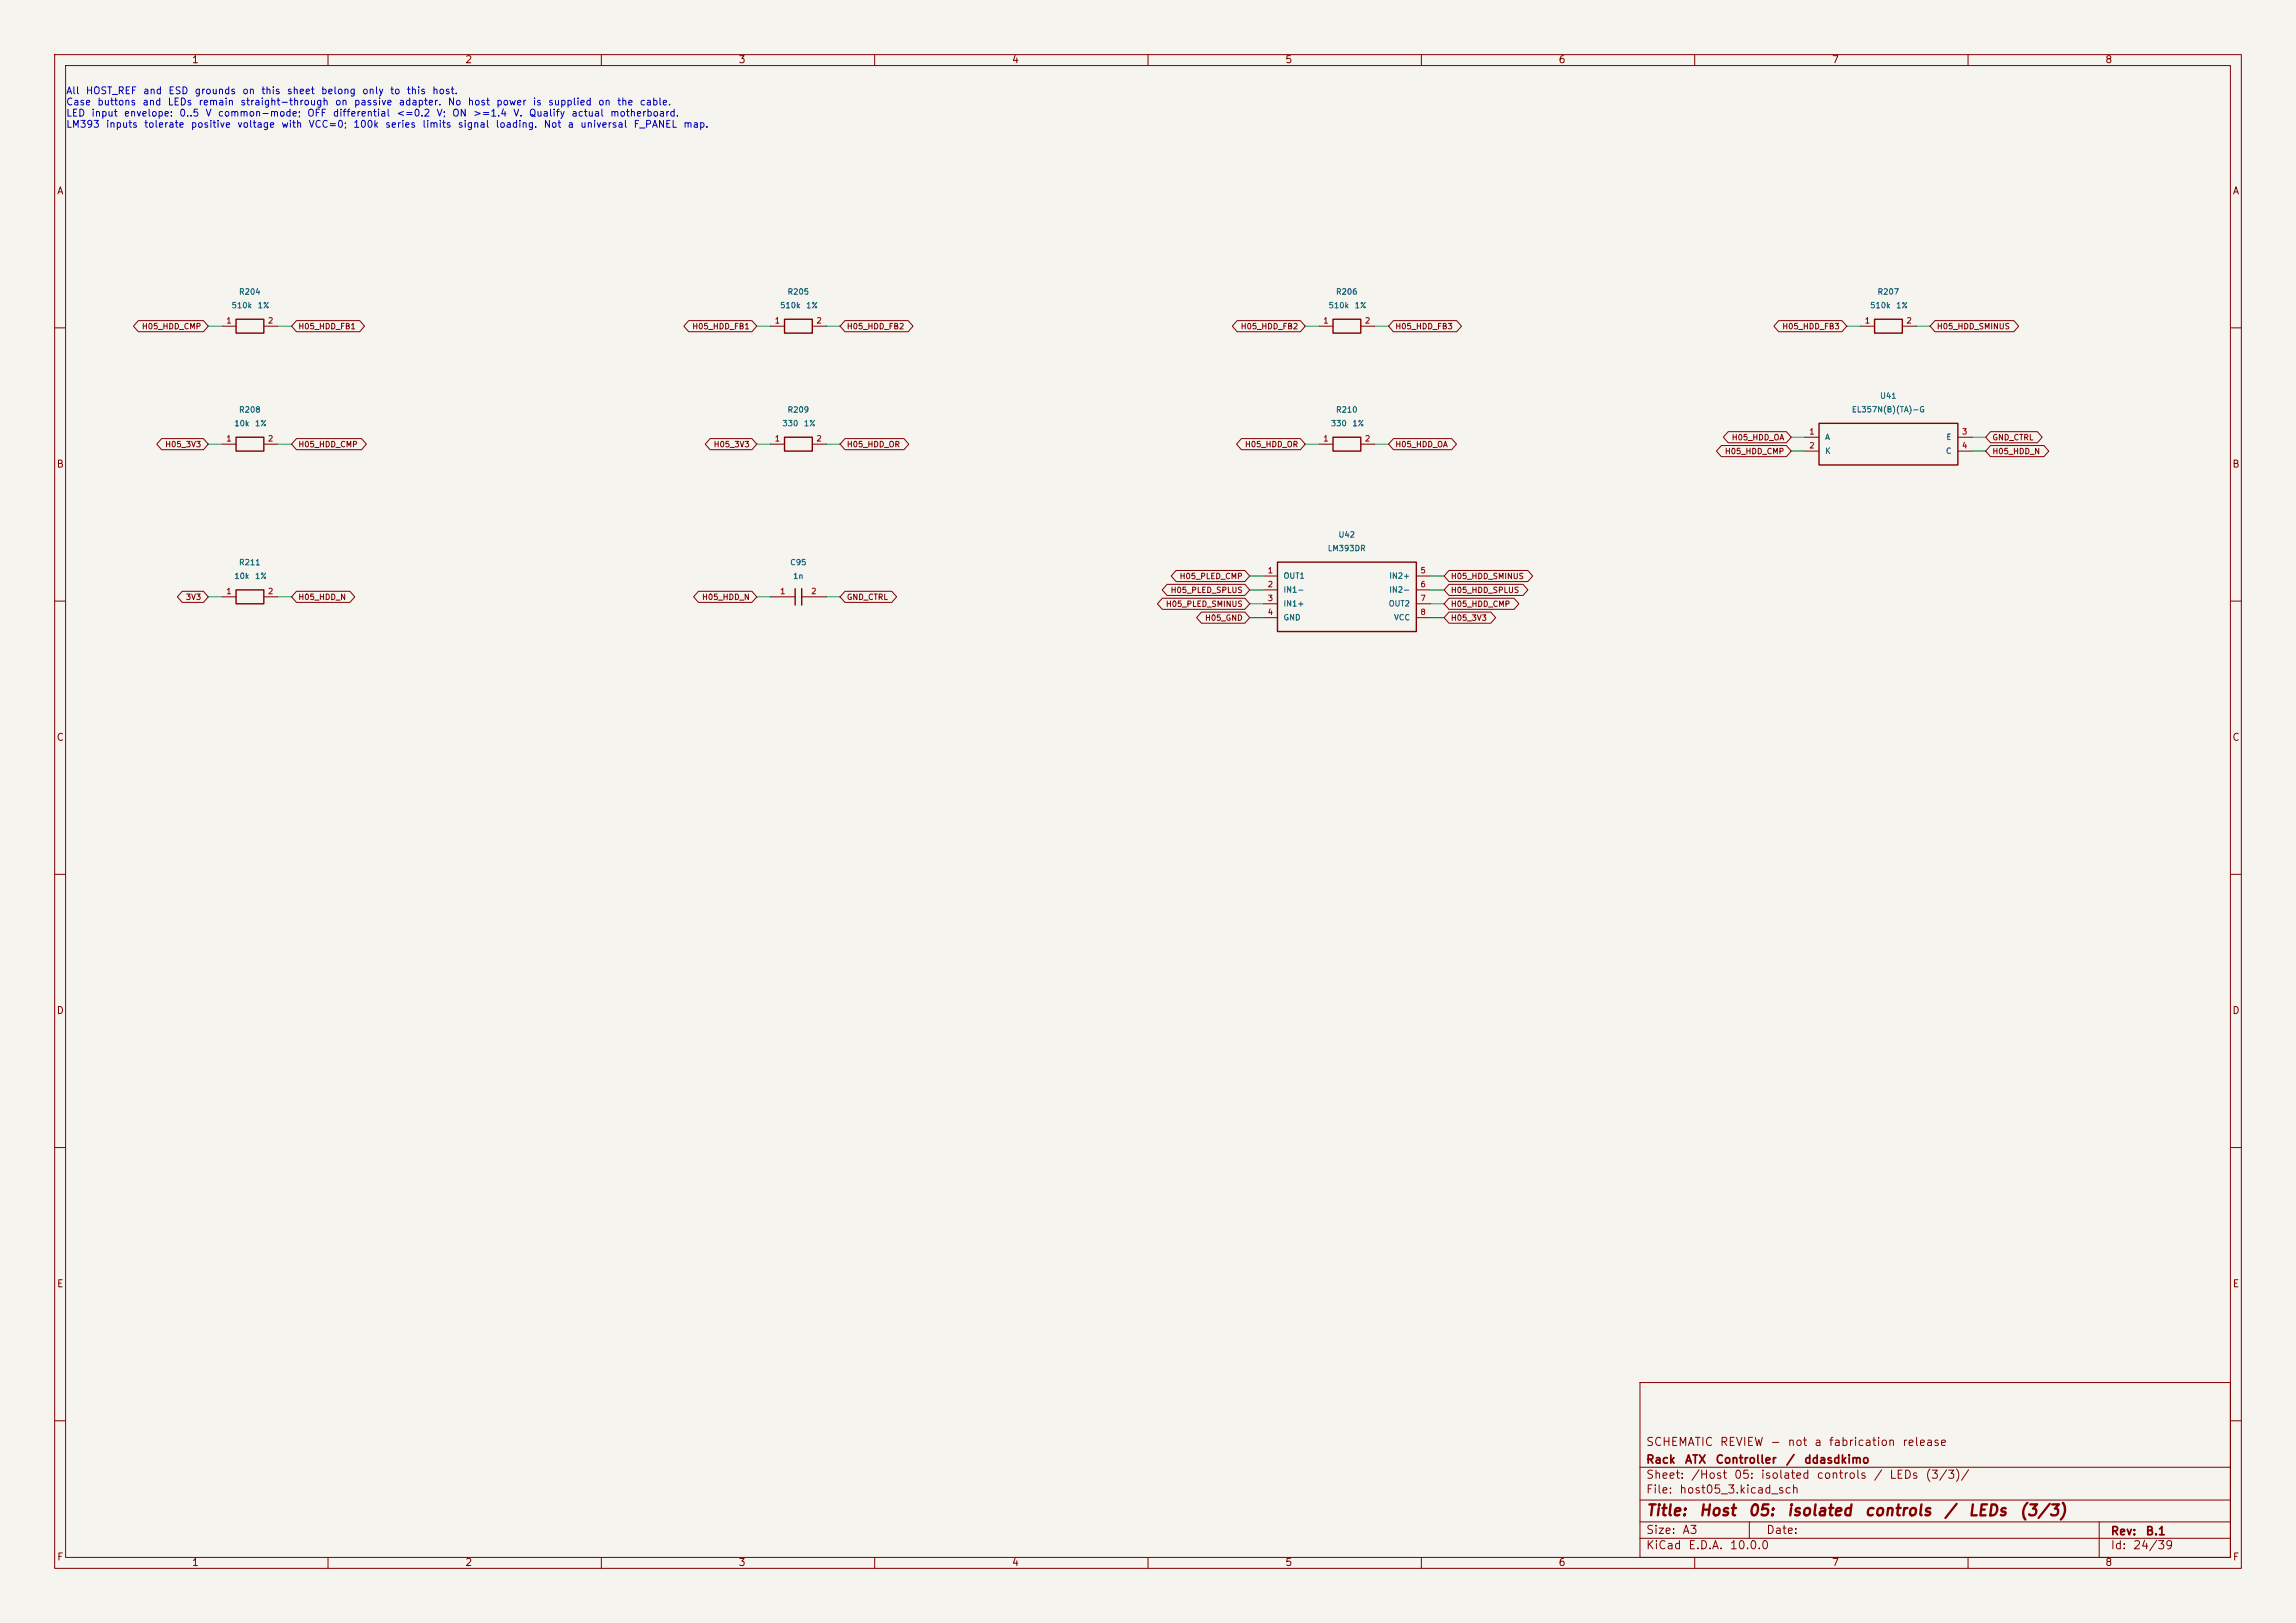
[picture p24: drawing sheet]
<svg xmlns="http://www.w3.org/2000/svg" width="420mm" height="297mm" viewBox="0 0 420 297" stroke-linecap="round" stroke-linejoin="round" font-family="sans-serif">
<defs><g id="words">
<g font-size="2" fill="#840000">
<text x="301" y="277.9">Title:</text>
<text x="310.6" y="277.9">Host</text>
<text x="319.6" y="277.9">05:</text>
<text x="326.7" y="277.9">isolated</text>
<text x="341" y="277.9">controls</text>
<text x="355.5" y="277.9">/</text>
<text x="359.9" y="277.9">LEDs</text>
<text x="369.3" y="277.9">(3/3)</text>
</g>
<g font-size="1.5" fill="#840000">
<text x="301" y="268.2">Rack</text>
<text x="301" y="265">SCHEMATIC</text>
<text x="308.1" y="268.2">ATX</text>
<text x="313.7" y="268.2">Controller</text>
<text x="314.5" y="265">REVIEW</text>
<text x="323.7" y="265">-</text>
<text x="326.6" y="268.2">/</text>
<text x="326.9" y="265">not</text>
<text x="329.9" y="268.2">ddasdkimo</text>
<text x="331.8" y="265">a</text>
<text x="334.4" y="265">fabrication</text>
<text x="347.9" y="265">release</text>
<text x="301" y="273.7">File:</text>
<text x="301" y="271">Sheet:</text>
<text x="307.1" y="273.7">host05_3.kicad_sch</text>
<text x="309.2" y="271">/Host</text>
<text x="317.1" y="271">05:</text>
<text x="322" y="271">isolated</text>
<text x="332.2" y="271">controls</text>
<text x="342.6" y="271">/</text>
<text x="345.5" y="271">LEDs</text>
<text x="352.1" y="271">(3/3)/</text>
<text x="301" y="281.1">Size:</text>
<text x="307.6" y="281.1">A3</text>
<text x="323" y="281.1">Date:</text>
<text x="386" y="281.3">Rev:</text>
<text x="392.4" y="281.3">B.1</text>
<text x="301" y="283.9">KiCad</text>
<text x="308.7" y="283.9">E.D.A.</text>
<text x="316.3" y="283.9">10.0.0</text>
<text x="386" y="283.9">Id:</text>
<text x="390.1" y="283.9">24/39</text>
</g>
<g font-size="1.3" fill="#840000">
<text x="35" y="11.9">1</text>
<text x="85" y="11.9">2</text>
<text x="135" y="11.9">3</text>
<text x="185" y="11.9">4</text>
<text x="235" y="11.9">5</text>
<text x="285" y="11.9">6</text>
<text x="335" y="11.9">7</text>
<text x="385" y="11.9">8</text>
<text x="10.3" y="35.9">A</text>
<text x="408.3" y="35.9">A</text>
<text x="10.3" y="85.9">B</text>
<text x="408.2" y="85.9">B</text>
<text x="10.3" y="135.9">C</text>
<text x="408.2" y="135.9">C</text>
<text x="10.3" y="185.9">D</text>
<text x="408.2" y="185.9">D</text>
<text x="10.3" y="235.9">E</text>
<text x="408.3" y="235.9">E</text>
<text x="10.3" y="285.9">F</text>
<text x="35" y="286.9">1</text>
<text x="85" y="286.9">2</text>
<text x="135" y="286.9">3</text>
<text x="185" y="286.9">4</text>
<text x="235" y="286.9">5</text>
<text x="285" y="286.9">6</text>
<text x="335" y="286.9">7</text>
<text x="385" y="286.9">8</text>
<text x="408.3" y="285.9">F</text>
</g>
<g font-size="1.3" fill="#0000c2">
<text x="12" y="17.5">All</text>
<text x="15.6" y="17.5">HOST_REF</text>
<text x="26.1" y="17.5">and</text>
<text x="30.7" y="17.5">ESD</text>
<text x="35.5" y="17.5">grounds</text>
<text x="44.2" y="17.5">on</text>
<text x="47.7" y="17.5">this</text>
<text x="52.4" y="17.5">sheet</text>
<text x="58.6" y="17.5">belong</text>
<text x="66.1" y="17.5">only</text>
<text x="71.2" y="17.5">to</text>
<text x="74.3" y="17.5">this</text>
<text x="79" y="17.5">host.</text>
<text x="12" y="19.6">Case</text>
<text x="12" y="21.6">LED</text>
<text x="12" y="23.7">LM393</text>
<text x="16.6" y="21.6">input</text>
<text x="17.7" y="19.6">buttons</text>
<text x="19.3" y="23.7">inputs</text>
<text x="22.6" y="21.6">envelope:</text>
<text x="26" y="19.6">and</text>
<text x="26.3" y="23.7">tolerate</text>
<text x="30.6" y="19.6">LEDs</text>
<text x="32.7" y="21.6">0..5</text>
<text x="34.8" y="23.7">positive</text>
<text x="36.2" y="19.6">remain</text>
<text x="37.5" y="21.6">V</text>
<text x="39.7" y="21.6">common-mode;</text>
<text x="43.3" y="23.7">voltage</text>
<text x="43.9" y="19.6">straight-through</text>
<text x="51.4" y="23.7">with</text>
<text x="56.1" y="21.6">OFF</text>
<text x="56.3" y="23.7">VCC=0;</text>
<text x="60.8" y="21.6">differential</text>
<text x="61.2" y="19.6">on</text>
<text x="64.5" y="23.7">100k</text>
<text x="64.6" y="19.6">passive</text>
<text x="70.4" y="23.7">series</text>
<text x="72.4" y="21.6">&lt;=0.2</text>
<text x="72.8" y="19.6">adapter.</text>
<text x="77.1" y="23.7">limits</text>
<text x="79.7" y="21.6">V;</text>
<text x="81.8" y="19.6">No</text>
<text x="82.6" y="21.6">ON</text>
<text x="83.6" y="23.7">signal</text>
<text x="85.5" y="19.6">host</text>
<text x="86.4" y="21.6">&gt;=1.4</text>
<text x="90.6" y="23.7">loading.</text>
<text x="90.7" y="19.6">power</text>
<text x="93.8" y="21.6">V.</text>
<text x="96.6" y="21.6">Qualify</text>
<text x="97.3" y="19.6">is</text>
<text x="99.3" y="23.7">Not</text>
<text x="100.2" y="19.6">supplied</text>
<text x="103.7" y="23.7">a</text>
<text x="104.4" y="21.6">actual</text>
<text x="106" y="23.7">universal</text>
<text x="109.3" y="19.6">on</text>
<text x="111.5" y="21.6">motherboard.</text>
<text x="112.8" y="19.6">the</text>
<text x="115.8" y="23.7">F_PANEL</text>
<text x="116.9" y="19.6">cable.</text>
<text x="124.9" y="23.7">map.</text>
</g>
<g font-size="1" fill="#a90000">
<text x="41.3" y="59.4">1</text>
<text x="48.9" y="59.4">2</text>
<text x="141.6" y="59.4">1</text>
<text x="149.2" y="59.4">2</text>
<text x="242" y="59.4">1</text>
<text x="249.6" y="59.4">2</text>
<text x="341" y="59.4">1</text>
<text x="348.6" y="59.4">2</text>
<text x="41.3" y="81">1</text>
<text x="48.9" y="81">2</text>
<text x="141.6" y="81">1</text>
<text x="149.2" y="81">2</text>
<text x="242" y="81">1</text>
<text x="249.6" y="81">2</text>
<text x="330.9" y="79.8">1</text>
<text x="330.9" y="82.3">2</text>
<text x="358.8" y="79.8">3</text>
<text x="358.8" y="82.3">4</text>
<text x="231.8" y="105.2">1</text>
<text x="231.8" y="107.7">2</text>
<text x="259.7" y="105.2">5</text>
<text x="259.7" y="107.7">6</text>
<text x="41.3" y="109">1</text>
<text x="48.9" y="109">2</text>
<text x="142.6" y="109">1</text>
<text x="148.3" y="109">2</text>
<text x="231.8" y="110.2">3</text>
<text x="231.8" y="112.8">4</text>
<text x="259.7" y="110.2">7</text>
<text x="259.7" y="112.8">8</text>
</g>
<g font-size="1" fill="#006464">
<text x="42.3" y="56.7">510k</text>
<text x="43.6" y="54.2">R204</text>
<text x="47" y="56.7">1%</text>
<text x="142.6" y="56.7">510k</text>
<text x="144" y="54.2">R205</text>
<text x="147.4" y="56.7">1%</text>
<text x="242.9" y="56.7">510k</text>
<text x="244.3" y="54.2">R206</text>
<text x="247.7" y="56.7">1%</text>
<text x="342" y="56.7">510k</text>
<text x="343.4" y="54.2">R207</text>
<text x="346.8" y="56.7">1%</text>
<text x="43.6" y="75.7">R208</text>
<text x="144" y="75.7">R209</text>
<text x="244.3" y="75.7">R210</text>
<text x="338.6" y="75.7">EL357N(B)(TA)-G</text>
<text x="343.8" y="73.2">U41</text>
<text x="42.8" y="78.2">10k</text>
<text x="46.5" y="78.2">1%</text>
<text x="143" y="78.2">330</text>
<text x="147" y="78.2">1%</text>
<text x="243.4" y="78.2">330</text>
<text x="247.3" y="78.2">1%</text>
<text x="333.8" y="80.7">A</text>
<text x="333.8" y="83.3">K</text>
<text x="355.9" y="83.3">C</text>
<text x="356" y="80.7">E</text>
<text x="242.8" y="101.1">LM393DR</text>
<text x="244.8" y="98.6">U42</text>
<text x="42.8" y="106.2">10k</text>
<text x="43.6" y="103.7">R211</text>
<text x="46.5" y="106.2">1%</text>
<text x="144.4" y="103.7">C95</text>
<text x="145" y="106.2">1n</text>
<text x="234.7" y="106.1">OUT1</text>
<text x="254" y="106.1">IN2+</text>
<text x="234.7" y="108.7">IN1-</text>
<text x="234.7" y="111.2">IN1+</text>
<text x="234.7" y="113.8">GND</text>
<text x="253.9" y="111.2">OUT2</text>
<text x="254" y="108.7">IN2-</text>
<text x="254.9" y="113.8">VCC</text>
</g>
<g font-size="1" fill="#840000">
<text x="25.9" y="60.5">H05_HDD_CMP</text>
<text x="54.5" y="60.5">H05_HDD_FB1</text>
<text x="126.5" y="60.5">H05_HDD_FB1</text>
<text x="154.8" y="60.5">H05_HDD_FB2</text>
<text x="226.9" y="60.5">H05_HDD_FB2</text>
<text x="255.1" y="60.5">H05_HDD_FB3</text>
<text x="325.9" y="60.5">H05_HDD_FB3</text>
<text x="354.2" y="60.5">H05_HDD_SMINUS</text>
<text x="30.1" y="82.1">H05_3V3</text>
<text x="54.5" y="82.1">H05_HDD_CMP</text>
<text x="130.5" y="82.1">H05_3V3</text>
<text x="154.8" y="82.1">H05_HDD_OR</text>
<text x="227.6" y="82.1">H05_HDD_OR</text>
<text x="255.1" y="82.1">H05_HDD_OA</text>
<text x="315.4" y="83.4">H05_HDD_CMP</text>
<text x="316.7" y="80.8">H05_HDD_OA</text>
<text x="364.4" y="83.4">H05_HDD_N</text>
<text x="364.4" y="80.8">GND_CTRL</text>
<text x="215.7" y="106.2">H05_PLED_CMP</text>
<text x="265.3" y="106.2">H05_HDD_SMINUS</text>
<text x="33.9" y="110">3V3</text>
<text x="54.5" y="110">H05_HDD_N</text>
<text x="128.3" y="110">H05_HDD_N</text>
<text x="154.8" y="110">GND_CTRL</text>
<text x="213.2" y="111.3">H05_PLED_SMINUS</text>
<text x="214" y="108.8">H05_PLED_SPLUS</text>
<text x="220.3" y="113.8">H05_GND</text>
<text x="265.3" y="113.8">H05_3V3</text>
<text x="265.3" y="111.3">H05_HDD_CMP</text>
<text x="265.3" y="108.8">H05_HDD_SPLUS</text>
</g>
</g></defs>
<path d="M0 0h420v297h-420z" fill="#f5f4ef" stroke="#f5f4ef" stroke-width=".18"/>
<g fill="none" stroke="#840000" stroke-width=".18">
<path d="M10 10h400v277h-400zM12 12h396v273h-396zM60 10v2M110 10v2M160 10v2M210 10v2M260 10v2M310 10v2M360 10v2M25.3 58.7h11.9l.9 1-.9 1h-11.9l-.9-1zM40.6 59.7h2.6M48.3 59.7h2.5"/>
<path d="M54.2 58.7h11.6l.9 1-.9 1h-11.6l-.9-1zM126 58.7h11.5l.9 1-.9 1h-11.5l-.9-1zM141 59.7h2.5M148.6 59.7h2.5M154.6 58.7h11.5l.9 1-.9 1h-11.5l-.9-1zM226.3 58.7h11.6l.9 1-.9 1h-11.6l-.9-1zM241.3 59.7h2.5M248.9 59.7h2.6M254.9 58.7h11.6l.8 1-.8 1h-11.6l-.9-1zM325.4 58.7h11.5l.9 1-.9 1h-11.5l-.9-1zM340.4 59.7h2.5M348 59.7h2.5"/>
<path d="M353.9 58.7h14.5l.9 1-.9 1h-14.5l-.8-1zM10 60h2M316.1 79h10.7l.9 1-.9 1h-10.7l-.9-1zM364.1 79h8.6l.9 1-.9 1h-8.6l-.9-1zM408 60h2M29.6 80.3h7.6l.9 1-.9 1h-7.6l-.9-1zM40.6 81.3h2.6M48.3 81.3h2.5M54.2 80.3h11.9l.9 1-.9 1h-11.9l-.9-1zM129.9 80.3h7.6l.9 1-.9 1h-7.6l-.9-1zM141 81.3h2.5M148.6 81.3h2.5"/>
<path d="M154.6 80.3h10.8l.8 1-.8 1h-10.8l-.9-1zM227.1 80.3h10.8l.9 1-.9 1h-10.8l-.9-1zM241.3 81.3h2.5M248.9 81.3h2.6M254.9 80.3h10.6l.9 1-.9 1h-10.6l-.9-1zM314.9 81.5h11.9l.9 1.1-.9 1h-11.9l-.9-1zM330.2 80h2.5M330.2 82.6h2.5M358.1 80h2.6M358.1 82.6h2.6M364.1 81.5h9.8l.9 1.1-.9 1h-9.8l-.9-1zM10 110h2"/>
<path d="M33.3 108.2h3.9l.9 1-.9 1h-3.9l-.9-1zM40.6 109.2h2.6M48.3 109.2h2.5M54.2 108.2h9.8l.9 1-.9 1h-9.8l-.9-1zM127.8 108.2h9.7l.9 1-.9 1h-9.7l-.9-1zM141 109.2h4.5M146.6 109.2h4.5M154.6 108.2h8.5l.9 1-.9 1h-8.5l-.9-1zM212.6 109.5h15.1l.9 1-.9 1h-15.1l-.9-1zM213.5 106.9h14.2l.9 1.1-.9 1h-14.2l-.9-1zM215.1 104.4h12.6l.9 1-.9 1h-12.6l-.9-1zM219.8 112h7.9l.9 1-.9 1h-7.9l-.9-1z"/>
<path d="M231.1 105.4h2.6M231.1 108h2.6M231.1 110.5h2.6M231.1 113h2.6M259.1 105.4h2.5M259.1 108h2.5M259.1 110.5h2.5M259.1 113h2.5M265 112h7.7l.9 1-.9 1h-7.7l-.8-1zM265 109.5h12l.8 1-.8 1h-12l-.8-1zM265 106.9h13.6l.9 1.1-.9 1h-13.6l-.8-1zM265 104.4h14.5l.9 1-.9 1h-14.5l-.8-1z"/>
<path d="M408 110h2M10 160h2M408 160h2M10 210h2M408 210h2M300 253h108v32h-108zM10 260h2M300 278.5h108M300 274.5h108M300 268.5h108M320 278.5v3M384 278.5v6.5"/>
<path d="M408 260h2M60 285v2M110 285v2M160 285v2M210 285v2M260 285v2M300 281.5h108M310 285v2M360 285v2"/>
</g>
<path d="M43.2 58.4h5.1v2.6h-5.1zM143.5 58.4h5.1v2.6h-5.1zM243.8 58.4h5.1v2.6h-5.1zM342.9 58.4h5.1v2.6h-5.1zM332.7 77.5h25.4v7.6h-25.4zM43.2 80h5.1v2.6h-5.1zM143.5 80h5.1v2.6h-5.1zM243.8 80h5.1v2.6h-5.1zM43.2 108h5.1v2.5h-5.1zM145.5 107.7v3M146.6 107.7v3M233.7 102.9h25.4v12.7h-25.4z" fill="none" stroke="#840000" stroke-width=".25"/>
<g fill="none" stroke="#009600" stroke-width=".18">
<path d="M38.1 59.7h2.5M50.8 59.7h2.5M138.4 59.7h2.6M151.1 59.7h2.6M238.8 59.7h2.5M251.5 59.7h2.5M337.8 59.7h2.6M350.5 59.7h2.6M38.1 81.3h2.5M50.8 81.3h2.5M138.4 81.3h2.6M151.1 81.3h2.6"/>
<path d="M238.8 81.3h2.5M251.5 81.3h2.5M327.7 82.6h2.5M327.7 80h2.5M360.7 82.6h2.5M360.7 80h2.5M38.1 109.2h2.5M50.8 109.2h2.5M138.4 109.2h2.6M151.1 109.2h2.6M228.6 113h2.5M228.6 105.4h2.5"/>
<path d="M228.6 110.5h2.5M228.6 108h2.5M261.6 113h2.6M261.6 105.4h2.6M261.6 110.5h2.6M261.6 108h2.6"/>
</g>
<use href="#words"/>
</svg>
